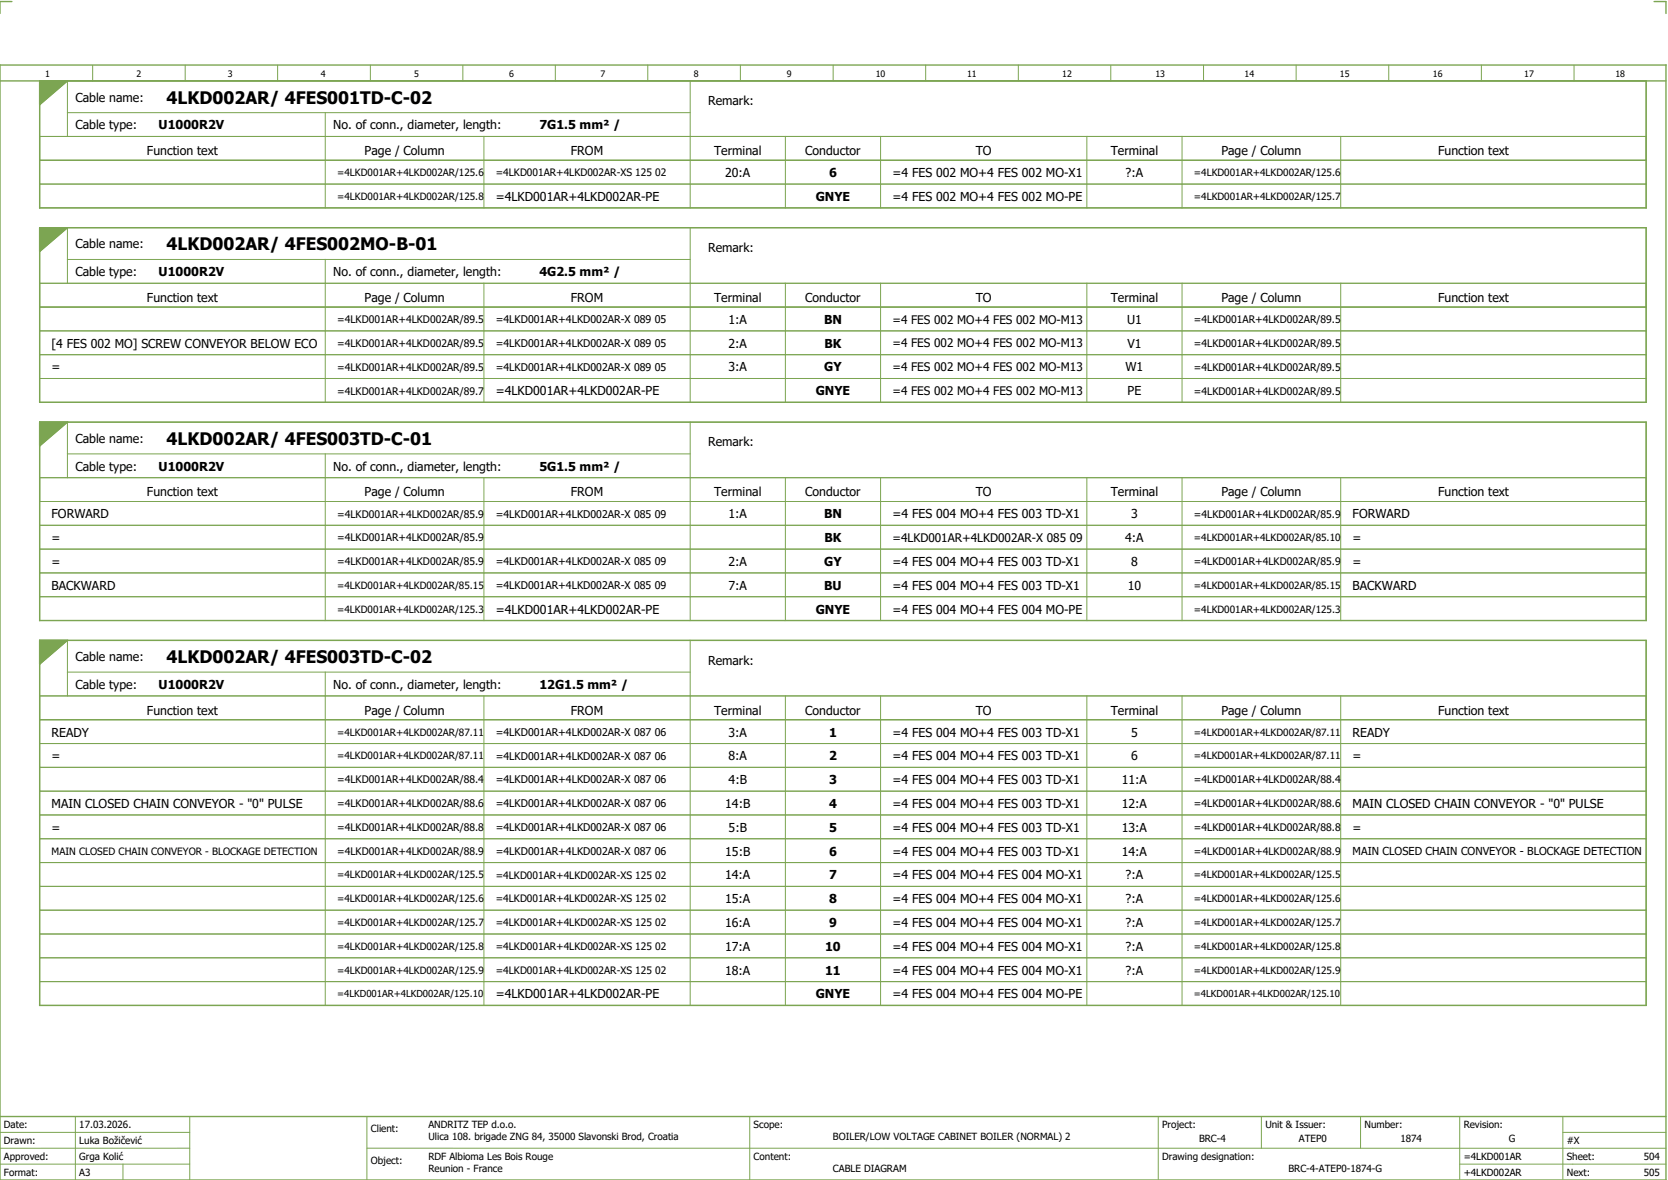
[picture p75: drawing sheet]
<svg xmlns="http://www.w3.org/2000/svg" width="421mm" height="297mm" viewBox="0 0 421 297" stroke-linecap="round" stroke-linejoin="round" font-family="sans-serif">
<defs><g id="words">
<g font-size="4.3">
<text x="42" y="26.1">4LKD002AR/ 4FES001TD-C-02</text>
<text x="42" y="63.1">4LKD002AR/ 4FES002MO-B-01</text>
<text x="42" y="112.1">4LKD002AR/ 4FES003TD-C-01</text>
<text x="42" y="167.1">4LKD002AR/ 4FES003TD-C-02</text>
</g>
<g font-size="3.1">
<text x="19" y="25.6">Cable name:</text>
<text x="178.5" y="26.5">Remark:</text>
<text x="19" y="32.6">Cable type:</text>
<text x="40" y="32.6">U1000R2V</text>
<text x="84" y="32.6">No. of conn., diameter, length:</text>
<text x="136" y="32.6">7G1.5 mm² /</text>
<text x="37.1" y="39.1">Function text</text>
<text x="91.9" y="39.1">Page / Column</text>
<text x="143.9" y="39.1">FROM</text>
<text x="180" y="39.1">Terminal</text>
<text x="203" y="39.1">Conductor</text>
<text x="246" y="39.1">TO</text>
<text x="280" y="39.1">Terminal</text>
<text x="307.9" y="39.1">Page / Column</text>
<text x="362.5" y="39.1">Function text</text>
<text x="182.8" y="44.6">20:A</text>
<text x="209" y="44.6">6</text>
<text x="225" y="44.6">=4 FES 002 MO+4 FES 002 MO-X1</text>
<text x="283.8" y="44.6">?:A</text>
<text x="125" y="50.6">=4LKD001AR+4LKD002AR-PE</text>
<text x="205.7" y="50.6">GNYE</text>
<text x="225" y="50.6">=4 FES 002 MO+4 FES 002 MO-PE</text>
<text x="19" y="62.6">Cable name:</text>
<text x="178.5" y="63.5">Remark:</text>
<text x="19" y="69.6">Cable type:</text>
<text x="40" y="69.6">U1000R2V</text>
<text x="84" y="69.6">No. of conn., diameter, length:</text>
<text x="136" y="69.6">4G2.5 mm² /</text>
<text x="37.1" y="76.1">Function text</text>
<text x="91.9" y="76.1">Page / Column</text>
<text x="143.9" y="76.1">FROM</text>
<text x="180" y="76.1">Terminal</text>
<text x="203" y="76.1">Conductor</text>
<text x="246" y="76.1">TO</text>
<text x="280" y="76.1">Terminal</text>
<text x="307.9" y="76.1">Page / Column</text>
<text x="362.5" y="76.1">Function text</text>
<text x="183.7" y="81.6">1:A</text>
<text x="207.7" y="81.6">BN</text>
<text x="284.1" y="81.6">U1</text>
<text x="13" y="87.6">[4 FES 002 MO] SCREW CONVEYOR BELOW ECO</text>
<text x="183.7" y="87.6">2:A</text>
<text x="207.9" y="87.6">BK</text>
<text x="284.2" y="87.6">V1</text>
<text x="13" y="93.6">=</text>
<text x="183.7" y="93.6">3:A</text>
<text x="207.8" y="93.6">GY</text>
<text x="283.8" y="93.6">W1</text>
<text x="125" y="99.6">=4LKD001AR+4LKD002AR-PE</text>
<text x="205.7" y="99.6">GNYE</text>
<text x="284.3" y="99.6">PE</text>
<text x="19" y="111.6">Cable name:</text>
<text x="178.5" y="112.5">Remark:</text>
<text x="19" y="118.6">Cable type:</text>
<text x="40" y="118.6">U1000R2V</text>
<text x="84" y="118.6">No. of conn., diameter, length:</text>
<text x="136" y="118.6">5G1.5 mm² /</text>
<text x="37.1" y="125.1">Function text</text>
<text x="91.9" y="125.1">Page / Column</text>
<text x="143.9" y="125.1">FROM</text>
<text x="180" y="125.1">Terminal</text>
<text x="203" y="125.1">Conductor</text>
<text x="246" y="125.1">TO</text>
<text x="280" y="125.1">Terminal</text>
<text x="307.9" y="125.1">Page / Column</text>
<text x="362.5" y="125.1">Function text</text>
<text x="13" y="130.6">FORWARD</text>
<text x="183.7" y="130.6">1:A</text>
<text x="207.7" y="130.6">BN</text>
<text x="225" y="130.6">=4 FES 004 MO+4 FES 003 TD-X1</text>
<text x="285.2" y="130.6">3</text>
<text x="341" y="130.6">FORWARD</text>
<text x="13" y="136.6">=</text>
<text x="207.9" y="136.6">BK</text>
<text x="283.7" y="136.6">4:A</text>
<text x="341" y="136.6">=</text>
<text x="13" y="142.6">=</text>
<text x="183.7" y="142.6">2:A</text>
<text x="207.8" y="142.6">GY</text>
<text x="225" y="142.6">=4 FES 004 MO+4 FES 003 TD-X1</text>
<text x="285.2" y="142.6">8</text>
<text x="341" y="142.6">=</text>
<text x="13" y="148.6">BACKWARD</text>
<text x="183.7" y="148.6">7:A</text>
<text x="207.8" y="148.6">BU</text>
<text x="225" y="148.6">=4 FES 004 MO+4 FES 003 TD-X1</text>
<text x="284.3" y="148.6">10</text>
<text x="341" y="148.6">BACKWARD</text>
<text x="125" y="154.6">=4LKD001AR+4LKD002AR-PE</text>
<text x="205.7" y="154.6">GNYE</text>
<text x="225" y="154.6">=4 FES 004 MO+4 FES 004 MO-PE</text>
<text x="19" y="166.6">Cable name:</text>
<text x="178.5" y="167.5">Remark:</text>
<text x="19" y="173.6">Cable type:</text>
<text x="40" y="173.6">U1000R2V</text>
<text x="84" y="173.6">No. of conn., diameter, length:</text>
<text x="136" y="173.6">12G1.5 mm² /</text>
<text x="13" y="185.6">READY</text>
<text x="37.1" y="180.1">Function text</text>
<text x="91.9" y="180.1">Page / Column</text>
<text x="143.9" y="180.1">FROM</text>
<text x="180" y="180.1">Terminal</text>
<text x="183.7" y="185.6">3:A</text>
<text x="203" y="180.1">Conductor</text>
<text x="209" y="185.6">1</text>
<text x="225" y="185.6">=4 FES 004 MO+4 FES 003 TD-X1</text>
<text x="246" y="180.1">TO</text>
<text x="280" y="180.1">Terminal</text>
<text x="285.2" y="185.6">5</text>
<text x="307.9" y="180.1">Page / Column</text>
<text x="341" y="185.6">READY</text>
<text x="362.5" y="180.1">Function text</text>
<text x="13" y="191.6">=</text>
<text x="183.7" y="191.6">8:A</text>
<text x="209" y="191.6">2</text>
<text x="225" y="191.6">=4 FES 004 MO+4 FES 003 TD-X1</text>
<text x="285.2" y="191.6">6</text>
<text x="341" y="191.6">=</text>
<text x="183.7" y="197.6">4:B</text>
<text x="209" y="197.6">3</text>
<text x="225" y="197.6">=4 FES 004 MO+4 FES 003 TD-X1</text>
<text x="282.8" y="197.6">11:A</text>
<text x="13" y="203.6">MAIN CLOSED CHAIN CONVEYOR - &quot;0&quot; PULSE</text>
<text x="182.8" y="203.6">14:B</text>
<text x="209" y="203.6">4</text>
<text x="225" y="203.6">=4 FES 004 MO+4 FES 003 TD-X1</text>
<text x="282.8" y="203.6">12:A</text>
<text x="341" y="203.6">MAIN CLOSED CHAIN CONVEYOR - &quot;0&quot; PULSE</text>
<text x="13" y="209.6">=</text>
<text x="183.7" y="209.6">5:B</text>
<text x="209" y="209.6">5</text>
<text x="225" y="209.6">=4 FES 004 MO+4 FES 003 TD-X1</text>
<text x="282.8" y="209.6">13:A</text>
<text x="341" y="209.6">=</text>
<text x="182.8" y="215.6">15:B</text>
<text x="209" y="215.6">6</text>
<text x="225" y="215.6">=4 FES 004 MO+4 FES 003 TD-X1</text>
<text x="282.8" y="215.6">14:A</text>
<text x="182.8" y="221.6">14:A</text>
<text x="209" y="221.6">7</text>
<text x="225" y="221.6">=4 FES 004 MO+4 FES 004 MO-X1</text>
<text x="283.8" y="221.6">?:A</text>
<text x="182.8" y="227.6">15:A</text>
<text x="209" y="227.6">8</text>
<text x="225" y="227.6">=4 FES 004 MO+4 FES 004 MO-X1</text>
<text x="283.8" y="227.6">?:A</text>
<text x="182.8" y="233.6">16:A</text>
<text x="209" y="233.6">9</text>
<text x="225" y="233.6">=4 FES 004 MO+4 FES 004 MO-X1</text>
<text x="283.8" y="233.6">?:A</text>
<text x="182.8" y="239.6">17:A</text>
<text x="208" y="239.6">10</text>
<text x="225" y="239.6">=4 FES 004 MO+4 FES 004 MO-X1</text>
<text x="283.8" y="239.6">?:A</text>
<text x="182.8" y="245.6">18:A</text>
<text x="208" y="245.6">11</text>
<text x="225" y="245.6">=4 FES 004 MO+4 FES 004 MO-X1</text>
<text x="283.8" y="245.6">?:A</text>
<text x="125" y="251.6">=4LKD001AR+4LKD002AR-PE</text>
<text x="205.7" y="251.6">GNYE</text>
<text x="225" y="251.6">=4 FES 004 MO+4 FES 004 MO-PE</text>
</g>
<g font-size="3">
<text x="225" y="81.6">=4 FES 002 MO+4 FES 002 MO-M13</text>
<text x="225" y="87.6">=4 FES 002 MO+4 FES 002 MO-M13</text>
<text x="225" y="93.6">=4 FES 002 MO+4 FES 002 MO-M13</text>
<text x="225" y="99.6">=4 FES 002 MO+4 FES 002 MO-M13</text>
<text x="225" y="136.6">=4LKD001AR+4LKD002AR-X 085 09</text>
</g>
<text font-size="2.8" x="341" y="215.5">MAIN CLOSED CHAIN CONVEYOR - BLOCKAGE DETECTION</text>
<g font-size="2.7">
<text x="125" y="81.5">=4LKD001AR+4LKD002AR-X 089 05</text>
<text x="125" y="87.5">=4LKD001AR+4LKD002AR-X 089 05</text>
<text x="125" y="93.5">=4LKD001AR+4LKD002AR-X 089 05</text>
<text x="125" y="130.5">=4LKD001AR+4LKD002AR-X 085 09</text>
<text x="125" y="142.5">=4LKD001AR+4LKD002AR-X 085 09</text>
<text x="125" y="148.5">=4LKD001AR+4LKD002AR-X 085 09</text>
<text x="125" y="185.5">=4LKD001AR+4LKD002AR-X 087 06</text>
<text x="125" y="191.5">=4LKD001AR+4LKD002AR-X 087 06</text>
<text x="125" y="197.5">=4LKD001AR+4LKD002AR-X 087 06</text>
<text x="125" y="203.5">=4LKD001AR+4LKD002AR-X 087 06</text>
<text x="125" y="209.5">=4LKD001AR+4LKD002AR-X 087 06</text>
<text x="125" y="215.5">=4LKD001AR+4LKD002AR-X 087 06</text>
</g>
<g font-size="2.6">
<text x="125" y="44.4">=4LKD001AR+4LKD002AR-XS 125 02</text>
<text x="85" y="81.4">=4LKD001AR+4LKD002AR/89.5</text>
<text x="301" y="81.4">=4LKD001AR+4LKD002AR/89.5</text>
<text x="85" y="87.4">=4LKD001AR+4LKD002AR/89.5</text>
<text x="301" y="87.4">=4LKD001AR+4LKD002AR/89.5</text>
<text x="85" y="93.4">=4LKD001AR+4LKD002AR/89.5</text>
<text x="301" y="93.4">=4LKD001AR+4LKD002AR/89.5</text>
<text x="85" y="99.4">=4LKD001AR+4LKD002AR/89.7</text>
<text x="301" y="99.4">=4LKD001AR+4LKD002AR/89.5</text>
<text x="85" y="130.4">=4LKD001AR+4LKD002AR/85.9</text>
<text x="301" y="130.4">=4LKD001AR+4LKD002AR/85.9</text>
<text x="85" y="136.4">=4LKD001AR+4LKD002AR/85.9</text>
<text x="85" y="142.4">=4LKD001AR+4LKD002AR/85.9</text>
<text x="301" y="142.4">=4LKD001AR+4LKD002AR/85.9</text>
<text x="85" y="197.4">=4LKD001AR+4LKD002AR/88.4</text>
<text x="301" y="197.4">=4LKD001AR+4LKD002AR/88.4</text>
<text x="85" y="203.4">=4LKD001AR+4LKD002AR/88.6</text>
<text x="301" y="203.4">=4LKD001AR+4LKD002AR/88.6</text>
<text x="85" y="209.4">=4LKD001AR+4LKD002AR/88.8</text>
<text x="301" y="209.4">=4LKD001AR+4LKD002AR/88.8</text>
<text x="85" y="215.4">=4LKD001AR+4LKD002AR/88.9</text>
<text x="301" y="215.4">=4LKD001AR+4LKD002AR/88.9</text>
<text x="125" y="221.4">=4LKD001AR+4LKD002AR-XS 125 02</text>
<text x="125" y="227.4">=4LKD001AR+4LKD002AR-XS 125 02</text>
<text x="125" y="233.4">=4LKD001AR+4LKD002AR-XS 125 02</text>
<text x="125" y="239.4">=4LKD001AR+4LKD002AR-XS 125 02</text>
<text x="125" y="245.4">=4LKD001AR+4LKD002AR-XS 125 02</text>
</g>
<g font-size="2.5">
<text x="85" y="44.4">=4LKD001AR+4LKD002AR/125.6</text>
<text x="301" y="44.4">=4LKD001AR+4LKD002AR/125.6</text>
<text x="85" y="50.4">=4LKD001AR+4LKD002AR/125.8</text>
<text x="301" y="50.4">=4LKD001AR+4LKD002AR/125.7</text>
<text x="301" y="136.4">=4LKD001AR+4LKD002AR/85.10</text>
<text x="85" y="148.4">=4LKD001AR+4LKD002AR/85.15</text>
<text x="301" y="148.4">=4LKD001AR+4LKD002AR/85.15</text>
<text x="85" y="154.4">=4LKD001AR+4LKD002AR/125.3</text>
<text x="301" y="154.4">=4LKD001AR+4LKD002AR/125.3</text>
<text x="85" y="185.4">=4LKD001AR+4LKD002AR/87.11</text>
<text x="301" y="185.4">=4LKD001AR+4LKD002AR/87.11</text>
<text x="85" y="191.4">=4LKD001AR+4LKD002AR/87.11</text>
<text x="301" y="191.4">=4LKD001AR+4LKD002AR/87.11</text>
<text x="13" y="215.4">MAIN CLOSED CHAIN CONVEYOR - BLOCKAGE DETECTION</text>
<text x="85" y="221.4">=4LKD001AR+4LKD002AR/125.5</text>
<text x="301" y="221.4">=4LKD001AR+4LKD002AR/125.5</text>
<text x="85" y="227.4">=4LKD001AR+4LKD002AR/125.6</text>
<text x="301" y="227.4">=4LKD001AR+4LKD002AR/125.6</text>
<text x="85" y="233.4">=4LKD001AR+4LKD002AR/125.7</text>
<text x="301" y="233.4">=4LKD001AR+4LKD002AR/125.7</text>
<text x="85" y="239.4">=4LKD001AR+4LKD002AR/125.8</text>
<text x="301" y="239.4">=4LKD001AR+4LKD002AR/125.8</text>
<text x="85" y="245.4">=4LKD001AR+4LKD002AR/125.9</text>
<text x="301" y="245.4">=4LKD001AR+4LKD002AR/125.9</text>
<text x="1" y="284.4">Date:</text>
<text x="20" y="284.4">17.03.2026.</text>
<text x="93.5" y="285.4">Client:</text>
<text x="108" y="284.4">ANDRITZ TEP d.o.o.</text>
<text x="108" y="287.4">Ulica 108. brigade ZNG 84, 35000 Slavonski Brod, Croatia</text>
<text x="190" y="284.4">Scope:</text>
<text x="210" y="287.4">BOILER/LOW VOLTAGE CABINET BOILER (NORMAL) 2</text>
<text x="293" y="284.4">Project:</text>
<text x="302.3" y="287.9">BRC-4</text>
<text x="319" y="284.4">Unit &amp; Issuer:</text>
<text x="327.5" y="287.9">ATEP0</text>
<text x="344" y="284.4">Number:</text>
<text x="353" y="287.9">1874</text>
<text x="369" y="284.4">Revision:</text>
<text x="380.4" y="287.9">G</text>
<text x="1" y="288.4">Drawn:</text>
<text x="1" y="292.4">Approved:</text>
<text x="20" y="292.4">Grga Kolić</text>
<text x="20" y="288.4">Luka Božičević</text>
<text x="93.5" y="293.4">Object:</text>
<text x="108" y="292.4">RDF Albioma Les Bois Rouge</text>
<text x="190" y="292.4">Content:</text>
<text x="293" y="292.4">Drawing designation:</text>
<text x="369" y="292.4">=4LKD001AR</text>
<text x="395" y="292.4">Sheet:</text>
<text x="395" y="288.4">#X</text>
<text x="414.4" y="292.4">504</text>
<text x="1" y="296.4">Format:</text>
<text x="20" y="296.4">A3</text>
<text x="108" y="295.4">Reunion - France</text>
<text x="210" y="295.4">CABLE DIAGRAM</text>
<text x="324.8" y="295.4">BRC-4-ATEP0-1874-G</text>
<text x="369" y="296.4">+4LKD002AR</text>
<text x="395" y="296.4">Next:</text>
<text x="414.4" y="296.4">505</text>
</g>
<g font-size="2.4">
<text x="85" y="251.4">=4LKD001AR+4LKD002AR/125.10</text>
<text x="301" y="251.4">=4LKD001AR+4LKD002AR/125.10</text>
</g>
<g font-size="2.2">
<text x="11.4" y="19.4">1</text>
<text x="34.4" y="19.4">2</text>
<text x="57.4" y="19.4">3</text>
<text x="80.9" y="19.4">4</text>
<text x="104.4" y="19.4">5</text>
<text x="128.4" y="19.4">6</text>
<text x="151.4" y="19.4">7</text>
<text x="174.9" y="19.4">8</text>
<text x="198.4" y="19.4">9</text>
<text x="220.8" y="19.4">10</text>
<text x="243.8" y="19.4">11</text>
<text x="267.8" y="19.4">12</text>
<text x="291.3" y="19.4">13</text>
<text x="313.8" y="19.4">14</text>
<text x="337.8" y="19.4">15</text>
<text x="361.3" y="19.4">16</text>
<text x="384.3" y="19.4">17</text>
<text x="407.3" y="19.4">18</text>
</g>
</g></defs>
<g fill="none" stroke="#7ca552" stroke-width=".35">
<path d="M0 16.4h420v281h-420zM3 .4h-3v3M417 .4h3v3M0 20.4h420M10 20.4v32h405v-32M17 20.4l-7 6M10 57.4h405v44h-405zM17 57.4l-7 6M10 106.4h405v50h-405zM17 106.4l-7 6M10 161.4h405v92h-405zM17 161.4l-7 6"/>
<path d="M0 281.4h420"/>
</g>
<g fill="none" stroke="#7ca552" stroke-width=".25">
<path d="M23.4 16.5v4M46.7 16.4v4M70 16.4v4M93.4 16.4v4M116.7 16.5v4M140 16.4v4M163.3 16.4v4M186.7 16.4v4M210 16.4v4M233.4 16.4v4M256.7 16.4v4M280 16.5v4"/>
<path d="M303.4 16.4v4M326.8 16.4v4M350.1 16.4v4M373.5 16.4v4M396.8 16.4v4M10 34.4h405M10 20.4h405v32h-405zM17 28.4h157M17 20.4v14M82 28.4v12M122 34.4v6M174 20.4v20"/>
<path d="M198 34.4v6M222 34.4v6M274 34.4v6M298 34.4v6M338 34.4v6M10 40.4h405M10 57.4h405v44h-405zM10 46.4h405M17 57.4v14M82 40.5v5.9M82 46.5v5.9M122 40.5v5.9"/>
<path d="M122 46.5v5.9M174 40.5v5.9M174 46.5v5.9M174 57.4v20M198 40.5v5.9M198 46.5v5.9M222 40.5v5.9M222 46.5v5.9M274 40.5v5.9M274 46.5v5.9M298 40.5v5.9M298 46.5v5.9"/>
<path d="M338 40.5v5.9M338 46.5v5.9M10 71.4h405M10 77.4h405M17 65.4h157M82 65.4v12M82 77.5v5.9M122 71.4v6M122 77.5v5.9M174 77.5v5.9M198 71.4v6M198 77.5v5.9"/>
<path d="M222 71.4v6M222 77.5v5.9M274 71.4v6M274 77.5v5.9M298 71.4v6M298 77.5v5.9M338 71.4v6M338 77.5v5.9M10 83.4h405M10 89.4h405M10 95.4h405M82 83.5v5.9"/>
<path d="M82 89.5v5.9M82 95.5v5.9M122 83.5v5.9M122 89.5v5.9M122 95.5v5.9M174 83.5v5.9M174 89.5v5.9M174 95.5v5.9M198 83.5v5.9M198 89.5v5.9M198 95.5v5.9M222 83.5v5.9"/>
<path d="M222 89.5v5.9M222 95.5v5.9M274 83.5v5.9M274 89.5v5.9M274 95.5v5.9M298 83.5v5.9M298 89.5v5.9M298 95.5v5.9M338 83.5v5.9M338 89.5v5.9M338 95.5v5.9M10 106.4h405v50h-405z"/>
<path d="M17 106.4v14M17 114.4h157M82 114.4v12M174 106.4v20M10 120.4h405M10 126.4h405M10 132.4h405M10 138.4h405M82 126.5v5.9M82 132.5v5.9M82 138.5v5.9M122 120.4v6"/>
<path d="M122 126.5v5.9M122 132.5v5.9M122 138.5v5.9M174 126.5v5.9M174 132.5v5.9M174 138.5v5.9M198 120.4v6M198 126.5v5.9M198 132.5v5.9M198 138.5v5.9M222 120.4v6M222 126.5v5.9"/>
<path d="M222 132.5v5.9M222 138.5v5.9M274 120.4v6M274 126.5v5.9M274 132.5v5.9M274 138.5v5.9M298 120.4v6M298 126.5v5.9M298 132.5v5.9M298 138.5v5.9M338 120.4v6M338 126.5v5.9"/>
<path d="M338 132.5v5.9M338 138.5v5.9M10 144.4h405M10 150.4h405M82 144.5v5.9M82 150.5v5.9M122 144.5v5.9M122 150.5v5.9M174 144.5v5.9M174 150.5v5.9M198 144.5v5.9M198 150.5v5.9"/>
<path d="M222 144.5v5.9M222 150.5v5.9M274 144.5v5.9M274 150.5v5.9M298 144.5v5.9M298 150.5v5.9M338 144.5v5.9M338 150.5v5.9M10 161.4h405v92h-405zM10 175.4h405M17 161.4v14M17 169.4h157"/>
<path d="M82 169.4v12M122 175.4v6M174 161.4v20M198 175.4v6M222 175.4v6M274 175.4v6M298 175.4v6M338 175.4v6M10 181.4h405M10 187.4h405M10 193.4h405M10 199.4h405"/>
<path d="M82 181.5v5.9M82 187.5v5.9M82 193.5v5.9M82 199.5v5.9M122 181.5v5.9M122 187.5v5.9M122 193.5v5.9M122 199.5v5.9M174 181.5v5.9M174 187.5v5.9M174 193.5v5.9M174 199.5v5.9"/>
<path d="M198 181.5v5.9M198 187.5v5.9M198 193.5v5.9M198 199.5v5.9M222 181.5v5.9M222 187.5v5.9M222 193.5v5.9M222 199.5v5.9M274 181.5v5.9M274 187.5v5.9M274 193.5v5.9M274 199.5v5.9"/>
<path d="M298 181.5v5.9M298 187.5v5.9M298 193.5v5.9M298 199.5v5.9M338 181.5v5.9M338 187.5v5.9M338 193.5v5.9M338 199.5v5.9M10 205.4h405M10 211.4h405M10 217.4h405M82 205.5v5.9"/>
<path d="M82 211.5v5.9M82 217.5v5.9M122 205.5v5.9M122 211.5v5.9M122 217.5v5.9M174 205.5v5.9M174 211.5v5.9M174 217.5v5.9M198 205.5v5.9M198 211.5v5.9M198 217.5v5.9M222 205.5v5.9"/>
<path d="M222 211.5v5.9M222 217.5v5.9M274 205.5v5.9M274 211.5v5.9M274 217.5v5.9M298 205.5v5.9M298 211.5v5.9M298 217.5v5.9M338 205.5v5.9M338 211.5v5.9M338 217.5v5.9M10 223.4h405"/>
<path d="M10 229.4h405M10 235.4h405M82 223.5v5.9M82 229.5v5.9M82 235.5v5.9M122 223.5v5.9M122 229.5v5.9M122 235.5v5.9M174 223.5v5.9M174 229.5v5.9M174 235.5v5.9M198 223.5v5.9"/>
<path d="M198 229.5v5.9M198 235.5v5.9M222 223.5v5.9M222 229.5v5.9M222 235.5v5.9M274 223.5v5.9M274 229.5v5.9M274 235.5v5.9M298 223.5v5.9M298 229.5v5.9M298 235.5v5.9M338 223.5v5.9"/>
<path d="M338 229.5v5.9M338 235.5v5.9M10 241.4h405M10 247.4h405M82 241.5v5.9M82 247.5v5.9M122 241.5v5.9M122 247.5v5.9M174 241.5v5.9M174 247.5v5.9M198 241.5v5.9M198 247.5v5.9"/>
<path d="M222 241.5v5.9M222 247.5v5.9M274 241.5v5.9M274 247.5v5.9M298 241.5v5.9M298 247.5v5.9M338 241.5v5.9M338 247.5v5.9M0 285.4h47.8M0 293.4h47.8M19 281.4v16M31 293.4v4"/>
<path d="M47.8 281.4v16M47.8 289.4h-47.8M92.5 281.4v16M92.5 289.4h327.5M189 281.4v16M292 281.4v15.8M318 281.4v8M343 281.4v8M368 281.4v15.8M368 293.4h52M394 285.4h26M394 281.4v15.8"/>
</g>
<g fill="#7ca552" stroke="#7ca552" stroke-width=".25">
<path d="M10 20.4h7l-7 6z"/>
<path d="M10 57.4h7l-7 6z"/>
<path d="M10 106.4h7l-7 6z"/>
<path d="M10 161.4h7l-7 6z"/>
</g>
<use href="#words"/>
</svg>
